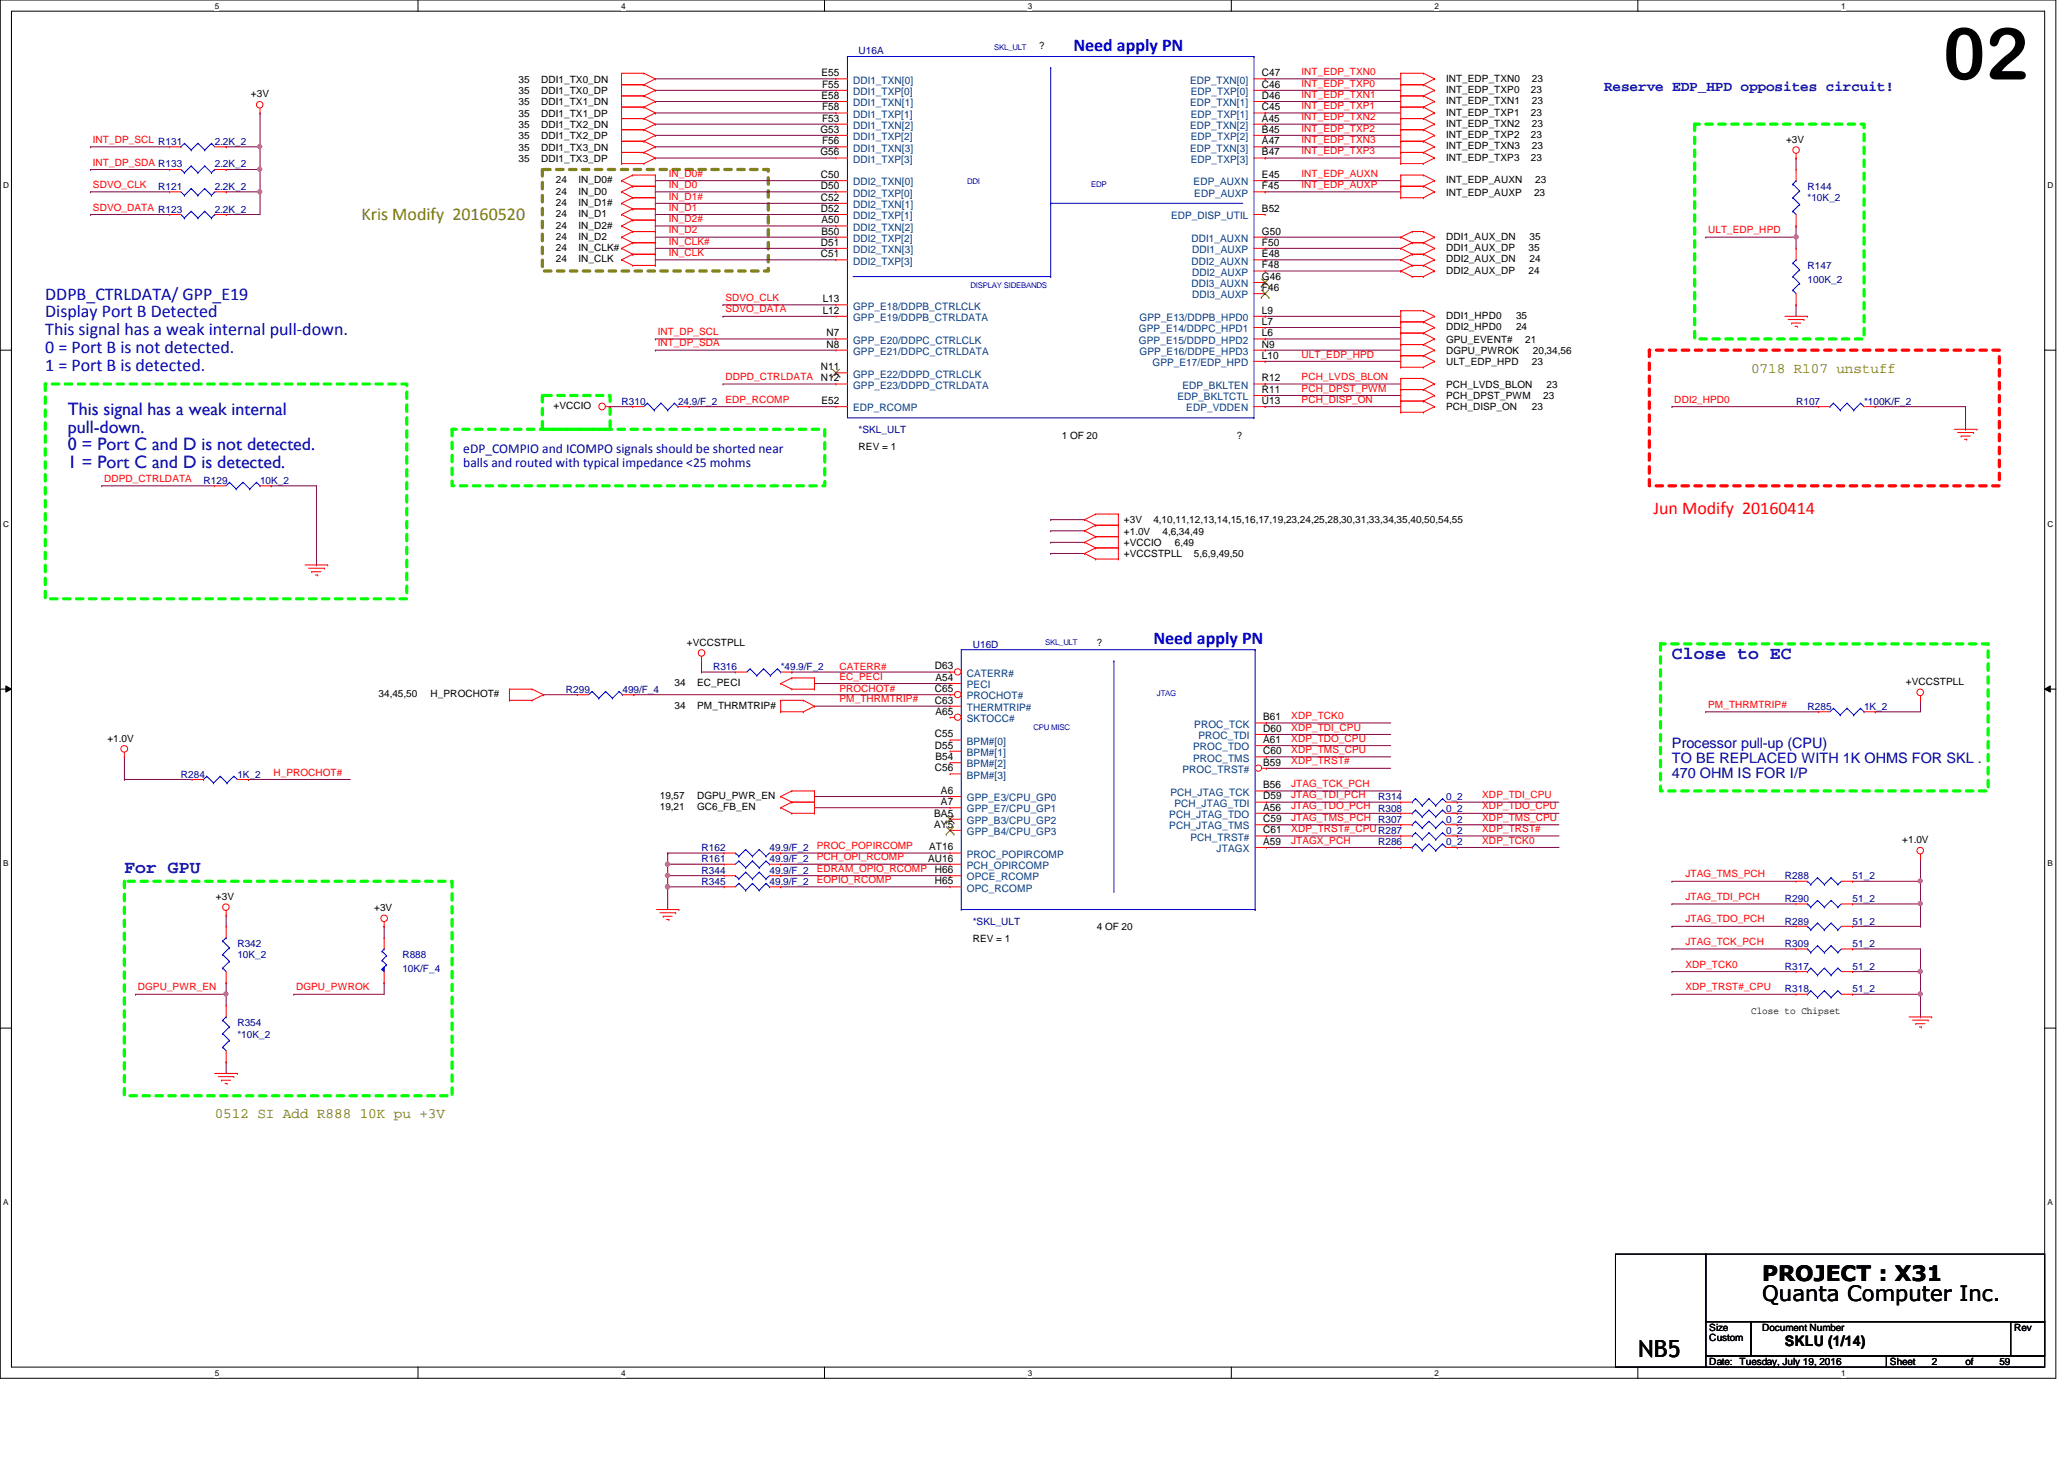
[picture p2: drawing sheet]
<svg xmlns="http://www.w3.org/2000/svg" width="297mm" height="210mm" viewBox="0 0 297 210" stroke-linecap="round" stroke-linejoin="round" font-family="sans-serif">
<defs><g id="words">
<text font-size="10.4" x="279.6" y="11.4">02</text>
<text font-size="3.4" x="235.8" y="195.2">NB5</text>
<g font-size="3">
<text x="253.6" y="184.3">PROJECT : X31</text>
<text x="253.6" y="187.2">Quanta Computer Inc.</text>
</g>
<g font-size="2.6" fill="#00f">
<text x="154.5" y="7.3">Need apply PN</text>
<text x="166" y="92.7">Need apply PN</text>
</g>
<text font-size="2.6" fill="#808000" x="52" y="31.7">Kris Modify 20160520</text>
<g font-size="2.6" fill="#0000a0">
<text x="6.5" y="43.1">DDPB_CTRLDATA/ GPP_E19</text>
<text x="6.5" y="45.7">Display Port B Detected</text>
<text x="6.5" y="48.3">This signal has a weak internal pull-down.</text>
<text x="6.5" y="50.8">0 = Port B is not detected.</text>
<text x="6.5" y="53.4">1 = Port B is detected.</text>
<text x="9.8" y="59.6">This signal has a weak internal</text>
<text x="9.8" y="62.2">pull-down.</text>
<text x="9.8" y="64.8">0 = Port C and D is not detected.</text>
<text x="9.8" y="67.4">1 = Port C and D is detected.</text>
</g>
<text font-size="2.6" fill="#f00" x="237.9" y="74">Jun Modify 20160414</text>
<g font-size="2.6" fill="#000080">
<text x="240.6" y="94.7">Close to EC</text>
<text x="17.9" y="125.6">For GPU</text>
</g>
<g font-size="2.1" fill="#000080">
<text x="230.8" y="13">Reserve EDP_HPD opposites circuit!</text>
<text x="240.6" y="107.6">Processor pull-up (CPU)</text>
<text x="240.6" y="109.7">TO BE REPLACED WITH 1K OHMS FOR SKL .</text>
<text x="240.6" y="111.9">470 OHM IS FOR I/P</text>
</g>
<g font-size="2.1" fill="#808000">
<text x="252" y="53.6">0718 R107 unstuff</text>
<text x="30.9" y="160.9">0512 SI Add R888 10K pu +3V</text>
</g>
<text font-size="2.1" x="256.9" y="193.7">SKLU (1/14)</text>
<g font-size="1.9" fill="#0000a0">
<text x="66.7" y="65.2">eDP_COMPIO and ICOMPO signals should be shorted near</text>
<text x="66.7" y="67.2">balls and routed with typical impedance &lt;25 mohms</text>
</g>
<g font-size="1.5">
<text x="118.2" y="11">E55</text>
<text x="181.6" y="11">C47</text>
<text x="118.2" y="14.2">E58</text>
<text x="118.3" y="17.5">F53</text>
<text x="118.3" y="12.6">F55</text>
<text x="118.3" y="15.9">F58</text>
<text x="181.6" y="14.2">D46</text>
<text x="181.6" y="17.5">A45</text>
<text x="181.6" y="12.6">C46</text>
<text x="181.6" y="15.9">C45</text>
<text x="118.1" y="19.1">G53</text>
<text x="118.1" y="22.4">G56</text>
<text x="118.3" y="20.7">F56</text>
<text x="181.6" y="20.7">A47</text>
<text x="181.6" y="19.1">B45</text>
<text x="181.6" y="22.4">B47</text>
<text x="118.1" y="25.6">C50</text>
<text x="118.1" y="28.9">C52</text>
<text x="118.1" y="27.2">D50</text>
<text x="181.6" y="25.6">E45</text>
<text x="181.6" y="27.2">F45</text>
<text x="118.1" y="35.3">D51</text>
<text x="118.1" y="30.5">D52</text>
<text x="118.2" y="32.1">A50</text>
<text x="118.2" y="33.7">B50</text>
<text x="181.6" y="33.7">G50</text>
<text x="181.6" y="35.3">F50</text>
<text x="181.6" y="30.5">B52</text>
<text x="118.1" y="37">C51</text>
<text x="181.6" y="37">E48</text>
<text x="181.6" y="38.6">F48</text>
<text x="181.6" y="40.3">G46</text>
<text x="181.6" y="41.9">F46</text>
<text x="118.4" y="43.5">L13</text>
<text x="118.4" y="45.1">L12</text>
<text x="181.6" y="45.1">L9</text>
<text x="181.6" y="46.7">L7</text>
<text x="118.1" y="53.3">N11</text>
<text x="119" y="48.4">N7</text>
<text x="119" y="50">N8</text>
<text x="181.6" y="48.4">L6</text>
<text x="181.6" y="50">N9</text>
<text x="181.6" y="51.6">L10</text>
<text x="118.1" y="54.9">N12</text>
<text x="118.2" y="58.1">E52</text>
<text x="181.6" y="56.5">R11</text>
<text x="181.6" y="54.9">R12</text>
<text x="181.6" y="58.1">U13</text>
<text x="134.5" y="96.3">D63</text>
<text x="134.5" y="99.6">C65</text>
<text x="134.5" y="101.2">C63</text>
<text x="134.6" y="98">A54</text>
<text x="134.5" y="106.1">C55</text>
<text x="134.5" y="107.7">D55</text>
<text x="134.6" y="102.8">A65</text>
<text x="181.8" y="103.6">B61</text>
<text x="181.8" y="105.3">D60</text>
<text x="181.8" y="106.9">A61</text>
<text x="134.5" y="111">C56</text>
<text x="134.6" y="109.3">B54</text>
<text x="181.8" y="108.5">C60</text>
<text x="181.8" y="110.2">B59</text>
<text x="181.8" y="113.4">B56</text>
<text x="134.4" y="117.5">BA5</text>
<text x="134.4" y="119.1">AY5</text>
<text x="135.4" y="114.2">A6</text>
<text x="135.4" y="115.8">A7</text>
<text x="181.8" y="115">D59</text>
<text x="181.8" y="116.6">A56</text>
<text x="181.8" y="118.3">C59</text>
<text x="181.8" y="119.9">C61</text>
<text x="133.6" y="124">AU16</text>
<text x="133.7" y="122.3">AT16</text>
<text x="134.5" y="125.6">H66</text>
<text x="181.8" y="121.5">A59</text>
<text x="134.5" y="127.2">H65</text>
</g>
<g font-size="1.5" fill="#004080">
<text x="122.8" y="12">DDI1_TXN[0]</text>
<text x="122.8" y="15.3">DDI1_TXN[1]</text>
<text x="122.8" y="13.7">DDI1_TXP[0]</text>
<text x="122.8" y="16.9">DDI1_TXP[1]</text>
<text x="171.3" y="12">EDP_TXN[0]</text>
<text x="171.3" y="15.3">EDP_TXN[1]</text>
<text x="171.4" y="13.7">EDP_TXP[0]</text>
<text x="171.4" y="16.9">EDP_TXP[1]</text>
<text x="122.8" y="18.5">DDI1_TXN[2]</text>
<text x="122.8" y="21.8">DDI1_TXN[3]</text>
<text x="122.8" y="20.2">DDI1_TXP[2]</text>
<text x="122.8" y="23.4">DDI1_TXP[3]</text>
<text x="171.3" y="18.5">EDP_TXN[2]</text>
<text x="171.3" y="21.8">EDP_TXN[3]</text>
<text x="171.4" y="20.2">EDP_TXP[2]</text>
<text x="171.4" y="23.4">EDP_TXP[3]</text>
<text x="122.8" y="26.7">DDI2_TXN[0]</text>
<text x="122.8" y="29.9">DDI2_TXN[1]</text>
<text x="122.8" y="28.3">DDI2_TXP[0]</text>
<text x="171.8" y="26.7">EDP_AUXN</text>
<text x="171.9" y="28.3">EDP_AUXP</text>
<text x="122.8" y="33.2">DDI2_TXN[2]</text>
<text x="122.8" y="31.5">DDI2_TXP[1]</text>
<text x="122.8" y="34.8">DDI2_TXP[2]</text>
<text x="168.5" y="31.5">EDP_DISP_UTIL</text>
<text x="171.5" y="34.8">DDI1_AUXN</text>
<text x="122.8" y="36.4">DDI2_TXN[3]</text>
<text x="122.8" y="38.1">DDI2_TXP[3]</text>
<text x="171.5" y="38.1">DDI2_AUXN</text>
<text x="171.5" y="41.3">DDI3_AUXN</text>
<text x="171.6" y="36.4">DDI1_AUXP</text>
<text x="171.6" y="39.7">DDI2_AUXP</text>
<text x="122.8" y="44.5">GPP_E18/DDPB_CTRLCLK</text>
<text x="122.8" y="46.2">GPP_E19/DDPB_CTRLDATA</text>
<text x="163.9" y="47.8">GPP_E14/DDPC_HPD1</text>
<text x="164" y="46.2">GPP_E13/DDPB_HPD0</text>
<text x="171.6" y="42.9">DDI3_AUXP</text>
<text x="122.8" y="49.4">GPP_E20/DDPC_CTRLCLK</text>
<text x="122.8" y="51.1">GPP_E21/DDPC_CTRLDATA</text>
<text x="163.9" y="49.4">GPP_E15/DDPD_HPD2</text>
<text x="164" y="51.1">GPP_E16/DDPE_HPD3</text>
<text x="165.9" y="52.7">GPP_E17/EDP_HPD</text>
<text x="122.8" y="59.2">EDP_RCOMP</text>
<text x="122.8" y="54.3">GPP_E22/DDPD_CTRLCLK</text>
<text x="122.8" y="55.9">GPP_E23/DDPD_CTRLDATA</text>
<text x="169.5" y="57.6">EDP_BKLTCTL</text>
<text x="170.2" y="55.9">EDP_BKLTEN</text>
<text x="170.7" y="59.2">EDP_VDDEN</text>
<text x="139.1" y="97.4">CATERR#</text>
<text x="139.1" y="99">PECI</text>
<text x="139.1" y="100.6">PROCHOT#</text>
<text x="139.1" y="107.1">BPM#[0]</text>
<text x="139.1" y="103.9">SKTOCC#</text>
<text x="139.1" y="102.3">THERMTRIP#</text>
<text x="171.7" y="107.9">PROC_TDO</text>
<text x="171.9" y="104.7">PROC_TCK</text>
<text x="172.5" y="106.3">PROC_TDI</text>
<text x="139.1" y="108.8">BPM#[1]</text>
<text x="139.1" y="110.4">BPM#[2]</text>
<text x="139.1" y="112">BPM#[3]</text>
<text x="170.2" y="111.2">PROC_TRST#</text>
<text x="171.7" y="109.6">PROC_TMS</text>
<text x="139.1" y="118.5">GPP_B3/CPU_GP2</text>
<text x="139.1" y="115.3">GPP_E3/CPU_GP0</text>
<text x="139.1" y="116.9">GPP_E7/CPU_GP1</text>
<text x="168.3" y="117.7">PCH_JTAG_TDO</text>
<text x="168.3" y="119.3">PCH_JTAG_TMS</text>
<text x="168.4" y="114.5">PCH_JTAG_TCK</text>
<text x="169" y="116.1">PCH_JTAG_TDI</text>
<text x="139.1" y="123.4">PROC_POPIRCOMP</text>
<text x="139.1" y="120.1">GPP_B4/CPU_GP3</text>
<text x="139.1" y="125">PCH_OPIRCOMP</text>
<text x="171.3" y="120.9">PCH_TRST#</text>
<text x="175.1" y="122.6">JTAGX</text>
<text x="139.1" y="128.3">OPC_RCOMP</text>
<text x="139.1" y="126.7">OPCE_RCOMP</text>
</g>
<g font-size="1.4">
<text x="74.6" y="11.9">35</text>
<text x="77.9" y="11.9">DDI1_TX0_DN</text>
<text x="149.6" y="7">?</text>
<text x="208.1" y="11.7">INT_EDP_TXN0</text>
<text x="220.5" y="11.7">23</text>
<text x="36.1" y="14">+3V</text>
<text x="74.6" y="15.2">35</text>
<text x="74.6" y="16.8">35</text>
<text x="74.6" y="13.5">35</text>
<text x="77.9" y="15.2">DDI1_TX1_DN</text>
<text x="77.9" y="16.8">DDI1_TX1_DP</text>
<text x="77.9" y="13.5">DDI1_TX0_DP</text>
<text x="208.1" y="13.4">INT_EDP_TXP0</text>
<text x="208.1" y="16.6">INT_EDP_TXP1</text>
<text x="208.1" y="15">INT_EDP_TXN1</text>
<text x="220.3" y="13.4">23</text>
<text x="220.3" y="16.6">23</text>
<text x="220.5" y="15">23</text>
<text x="74.6" y="21.7">35</text>
<text x="74.6" y="23.3">35</text>
<text x="74.6" y="18.4">35</text>
<text x="74.6" y="20">35</text>
<text x="77.9" y="21.7">DDI1_TX3_DN</text>
<text x="77.9" y="23.3">DDI1_TX3_DP</text>
<text x="77.9" y="18.4">DDI1_TX2_DN</text>
<text x="77.9" y="20">DDI1_TX2_DP</text>
<text x="208.1" y="18.2">INT_EDP_TXN2</text>
<text x="208.1" y="19.9">INT_EDP_TXP2</text>
<text x="208.1" y="23.1">INT_EDP_TXP3</text>
<text x="208.1" y="21.5">INT_EDP_TXN3</text>
<text x="220.3" y="19.9">23</text>
<text x="220.3" y="23.1">23</text>
<text x="220.5" y="18.2">23</text>
<text x="220.5" y="21.5">23</text>
<text x="257" y="20.5">+3V</text>
<text x="80" y="29.6">24</text>
<text x="80" y="26.4">24</text>
<text x="80" y="28">24</text>
<text x="83.3" y="29.6">IN_D1#</text>
<text x="83.3" y="26.4">IN_D0#</text>
<text x="83.3" y="28">IN_D0</text>
<text x="208.1" y="26.4">INT_EDP_AUXN</text>
<text x="208.1" y="28.2">INT_EDP_AUXP</text>
<text x="220.8" y="28.2">23</text>
<text x="220.9" y="26.4">23</text>
<text x="80" y="31.2">24</text>
<text x="80" y="32.9">24</text>
<text x="80" y="34.5">24</text>
<text x="83.3" y="31.2">IN_D1</text>
<text x="83.3" y="32.9">IN_D2#</text>
<text x="83.3" y="34.5">IN_D2</text>
<text x="208.1" y="34.5">DDI1_AUX_DN</text>
<text x="220.1" y="34.5">35</text>
<text x="80" y="36.1">24</text>
<text x="80" y="37.8">24</text>
<text x="83.3" y="36.1">IN_CLK#</text>
<text x="83.3" y="37.8">IN_CLK</text>
<text x="208.1" y="36.1">DDI1_AUX_DP</text>
<text x="208.1" y="37.8">DDI2_AUX_DN</text>
<text x="208.1" y="39.4">DDI2_AUX_DP</text>
<text x="220" y="36.1">35</text>
<text x="220" y="39.4">24</text>
<text x="220.1" y="37.8">24</text>
<text x="208.1" y="45.9">DDI1_HPD0</text>
<text x="208.1" y="47.5">DDI2_HPD0</text>
<text x="218.2" y="45.9">35</text>
<text x="218.2" y="47.5">24</text>
<text x="208.1" y="52.5">ULT_EDP_HPD</text>
<text x="208.1" y="49.3">GPU_EVENT#</text>
<text x="208.1" y="50.9">DGPU_PWROK</text>
<text x="219.5" y="49.3">21</text>
<text x="220.5" y="52.5">23</text>
<text x="220.6" y="50.9">20,34,56</text>
<text x="79.7" y="58.9">+VCCIO</text>
<text x="208.1" y="57.4">PCH_DPST_PWM</text>
<text x="208.1" y="59.1">PCH_DISP_ON</text>
<text x="208.1" y="55.8">PCH_LVDS_BLON</text>
<text x="220.5" y="59.1">23</text>
<text x="222.1" y="57.4">23</text>
<text x="222.6" y="55.8">23</text>
<text x="123.6" y="64.7">REV = 1</text>
<text x="152.8" y="63.1">1 OF 20</text>
<text x="178" y="63.1">?</text>
<text x="161.8" y="76.9">+1.0V</text>
<text x="161.8" y="75.3">+3V</text>
<text x="166" y="75.3">4,10,11,12,13,14,15,16,17,19,23,24,25,28,30,31,33,34,35,40,50,54,55</text>
<text x="167.3" y="76.9">4,6,34,49</text>
<text x="161.8" y="80.2">+VCCSTPLL</text>
<text x="161.8" y="78.6">+VCCIO</text>
<text x="169.1" y="78.6">6,49</text>
<text x="171.8" y="80.2">5,6,9,49,50</text>
<text x="98.8" y="92.9">+VCCSTPLL</text>
<text x="157.9" y="92.9">?</text>
<text x="54.5" y="100.3">34,45,50</text>
<text x="62" y="100.3">H_PROCHOT#</text>
<text x="97.1" y="98.7">34</text>
<text x="97.1" y="102">34</text>
<text x="100.3" y="98.7">EC_PECI</text>
<text x="100.3" y="102">PM_THRMTRIP#</text>
<text x="274.3" y="98.6">+VCCSTPLL</text>
<text x="15.4" y="106.7">+1.0V</text>
<text x="95" y="115">19,57</text>
<text x="95" y="116.6">19,21</text>
<text x="100.3" y="115">DGPU_PWR_EN</text>
<text x="100.3" y="116.6">GC6_FB_EN</text>
<text x="273.8" y="121.3">+1.0V</text>
<text x="31.1" y="129.5">+3V</text>
<text x="53.8" y="131.1">+3V</text>
<text x="140" y="135.5">REV = 1</text>
<text x="157.9" y="133.8">4 OF 20</text>
<text x="252" y="145.8">Close to Chipset</text>
<text x="246" y="191.5">Size</text>
<text x="253.6" y="191.5">Document Number</text>
<text x="289.9" y="191.5">Rev</text>
<text x="246" y="193">Custom</text>
<text x="246" y="196.4">Date: Tuesday, July 19, 2016</text>
<text x="272" y="196.4">Sheet</text>
<text x="278" y="196.4">2</text>
<text x="282.9" y="196.4">of</text>
<text x="287.7" y="196.4">59</text>
</g>
<g font-size="1.4" fill="#000080">
<text x="123.6" y="7.8">U16A</text>
<text x="30.9" y="20.8">2.2K_2</text>
<text x="22.8" y="27.3">R121</text>
<text x="30.9" y="24.1">2.2K_2</text>
<text x="30.9" y="27.3">2.2K_2</text>
<text x="260.1" y="27.3">R144</text>
<text x="260.1" y="29">*10K_2</text>
<text x="30.9" y="30.6">2.2K_2</text>
<text x="260.1" y="38.7">R147</text>
<text x="260.1" y="40.7">100K_2</text>
<text x="89.4" y="58.3">R310</text>
<text x="97.6" y="58.3">24.9/F_2</text>
<text x="258.5" y="58.3">R107</text>
<text x="268.3" y="58.3">*100K/F_2</text>
<text x="123.6" y="62.3">*SKL_ULT</text>
<text x="29.3" y="69.6">R129</text>
<text x="37.4" y="69.6">10K_2</text>
<text x="140" y="93.2">U16D</text>
<text x="81.4" y="99.7">R299</text>
<text x="89.6" y="99.7">499/F_4</text>
<text x="102.6" y="96.4">R316</text>
<text x="112.3" y="96.4">*49.9/F_2</text>
<text x="260.1" y="102.1">R285</text>
<text x="268.3" y="102.1">1K_2</text>
<text x="26" y="111.9">R284</text>
<text x="34.2" y="111.9">1K_2</text>
<text x="198.3" y="115.1">R314</text>
<text x="198.3" y="118.4">R307</text>
<text x="198.3" y="116.8">R308</text>
<text x="208.1" y="115.1">0_2</text>
<text x="208.1" y="118.4">0_2</text>
<text x="208.1" y="116.8">0_2</text>
<text x="101" y="124.1">R161</text>
<text x="101" y="122.4">R162</text>
<text x="101" y="125.7">R344</text>
<text x="110.7" y="124.1">49.9/F_2</text>
<text x="110.7" y="122.4">49.9/F_2</text>
<text x="110.7" y="125.7">49.9/F_2</text>
<text x="198.3" y="121.6">R286</text>
<text x="208.1" y="120">0_2</text>
<text x="208.1" y="121.6">0_2</text>
<text x="101" y="127.3">R345</text>
<text x="110.7" y="127.3">49.9/F_2</text>
<text x="256.9" y="126.5">R288</text>
<text x="256.9" y="129.8">R290</text>
<text x="266.6" y="126.5">51_2</text>
<text x="266.6" y="129.8">51_2</text>
<text x="34.2" y="136.3">R342</text>
<text x="34.2" y="137.9">10K_2</text>
<text x="57.9" y="137.9">R888</text>
<text x="140" y="133">*SKL_ULT</text>
<text x="256.9" y="133">R289</text>
<text x="256.9" y="136.3">R309</text>
<text x="266.6" y="133">51_2</text>
<text x="266.6" y="136.3">51_2</text>
<text x="57.9" y="139.8">10K/F_4</text>
<text x="256.9" y="142.7">R318</text>
<text x="256.9" y="139.5">R317</text>
<text x="266.6" y="142.7">51_2</text>
<text x="266.6" y="139.5">51_2</text>
<text x="34.2" y="147.7">R354</text>
<text x="34.2" y="149.3">*10K_2</text>
</g>
<g font-size="1.4" fill="#f00">
<text x="187.3" y="10.8">INT_EDP_TXN0</text>
<text x="187.3" y="12.4">INT_EDP_TXP0</text>
<text x="187.3" y="15.7">INT_EDP_TXP1</text>
<text x="187.3" y="14.1">INT_EDP_TXN1</text>
<text x="187.3" y="17.3">INT_EDP_TXN2</text>
<text x="13.4" y="23.8">INT_DP_SDA R133</text>
<text x="13.4" y="20.6">INT_DP_SCL R131</text>
<text x="187.3" y="18.9">INT_EDP_TXP2</text>
<text x="187.3" y="22.2">INT_EDP_TXP3</text>
<text x="187.3" y="20.6">INT_EDP_TXN3</text>
<text x="13.4" y="27.1">SDVO_CLK</text>
<text x="96.3" y="28.7">IN_D1#</text>
<text x="96.3" y="27.1">IN_D0</text>
<text x="96.3" y="25.4">IN_D0#</text>
<text x="187.3" y="25.4">INT_EDP_AUXN</text>
<text x="187.3" y="27.1">INT_EDP_AUXP</text>
<text x="13.4" y="30.3">SDVO_DATA R123</text>
<text x="96.3" y="35.2">IN_CLK#</text>
<text x="96.3" y="30.3">IN_D1</text>
<text x="96.3" y="32">IN_D2#</text>
<text x="96.3" y="33.6">IN_D2</text>
<text x="245.8" y="33.6">ULT_EDP_HPD</text>
<text x="96.3" y="36.8">IN_CLK</text>
<text x="104.4" y="43.3">SDVO_CLK</text>
<text x="104.4" y="45">SDVO_DATA</text>
<text x="94.7" y="48.2">INT_DP_SCL</text>
<text x="94.7" y="49.8">INT_DP_SDA</text>
<text x="187.3" y="51.4">ULT_EDP_HPD</text>
<text x="104.4" y="58">EDP_RCOMP</text>
<text x="104.4" y="54.7">DDPD_CTRLDATA</text>
<text x="187.3" y="58">PCH_DISP_ON</text>
<text x="187.3" y="54.7">PCH_LVDS_BLON</text>
<text x="187.3" y="56.3">PCH_DPST_PWM</text>
<text x="241" y="58">DDI2_HPD0</text>
<text x="15" y="69.3">DDPD_CTRLDATA</text>
<text x="120.8" y="101">PM_THRMTRIP#</text>
<text x="120.8" y="99.6">PROCHOT#</text>
<text x="120.8" y="97.8">EC_PECI</text>
<text x="120.8" y="96.4">CATERR#</text>
<text x="245.8" y="101.9">PM_THRMTRIP#</text>
<text x="185.8" y="105.1">XDP_TDI_CPU</text>
<text x="185.8" y="103.5">XDP_TCK0</text>
<text x="185.8" y="106.7">XDP_TDO_CPU</text>
<text x="39.4" y="111.6">H_PROCHOT#</text>
<text x="185.8" y="108.3">XDP_TMS_CPU</text>
<text x="185.8" y="110">XDP_TRST#</text>
<text x="185.8" y="113.2">JTAG_TCK_PCH</text>
<text x="185.8" y="119.7">XDP_TRST#_CPUR287</text>
<text x="185.8" y="118.1">JTAG_TMS_PCH</text>
<text x="185.8" y="116.5">JTAG_TDO_PCH</text>
<text x="185.8" y="114.9">JTAG_TDI_PCH</text>
<text x="213.3" y="119.7">XDP_TRST#</text>
<text x="213.3" y="118.1">XDP_TMS_CPU</text>
<text x="213.3" y="116.5">XDP_TDO_CPU</text>
<text x="213.3" y="114.9">XDP_TDI_CPU</text>
<text x="117.6" y="122.2">PROC_POPIRCOMP</text>
<text x="117.6" y="123.8">PCH_OPI_RCOMP</text>
<text x="117.6" y="125.4">EDRAM_OPIO_RCOMP</text>
<text x="185.8" y="121.4">JTAGX_PCH</text>
<text x="213.3" y="121.4">XDP_TCK0</text>
<text x="117.6" y="127">EOPIO_RCOMP</text>
<text x="242.6" y="126.2">JTAG_TMS_PCH</text>
<text x="242.6" y="129.5">JTAG_TDI_PCH</text>
<text x="242.6" y="132.7">JTAG_TDO_PCH</text>
<text x="242.6" y="136">JTAG_TCK_PCH</text>
<text x="19.9" y="142.5">DGPU_PWR_EN</text>
<text x="42.6" y="142.5">DGPU_PWROK</text>
<text x="242.6" y="139.2">XDP_TCK0</text>
<text x="242.6" y="142.5">XDP_TRST#_CPU</text>
</g>
<g font-size="1.2">
<text x="30.9" y="1.2">5</text>
<text x="89.4" y="1.2">4</text>
<text x="147.9" y="1.2">3</text>
<text x="206.5" y="1.2">2</text>
<text x="265" y="1.2">1</text>
<text x=".5" y="27.1">D</text>
<text x="294.7" y="27.1">D</text>
<text x=".5" y="75.8">C</text>
<text x="294.7" y="75.8">C</text>
<text x=".5" y="124.6">B</text>
<text x="294.7" y="124.6">B</text>
<text x=".5" y="173.4">A</text>
<text x="294.7" y="173.4">A</text>
<text x="30.9" y="197.9">5</text>
<text x="89.4" y="197.9">4</text>
<text x="147.9" y="197.9">3</text>
<text x="206.5" y="197.9">2</text>
<text x="265" y="197.9">1</text>
</g>
<g font-size="1.1" fill="#00f">
<text x="143.1" y="7.2">SKL_ULT</text>
<text x="139.2" y="26.5">DDI</text>
<text x="157.1" y="27">EDP</text>
<text x="139.7" y="41.4">DISPLAY SIDEBANDS</text>
<text x="150.4" y="92.8">SKL_ULT</text>
<text x="166.5" y="100.1">JTAG</text>
<text x="148.8" y="105">CPU MISC</text>
</g>
</g></defs>
<path d="M0 0h295.9v198.3h-295.9zM1.6 1.6h292.7v195.1h-292.7z" fill="none" stroke="#000" stroke-width=".14"/>
<g fill="#fff">
<path d="M30.9 .2h.6v1.3h-.6z"/>
<path d="M30.9 196.8h.6v1.4h-.6z"/>
</g>
<path d="M60.2 0v1.6M60.2 196.7v1.6" fill="none" stroke="#000" stroke-width=".14"/>
<g fill="#fff">
<path d="M89.4 .2h.6v1.3h-.6z"/>
<path d="M89.4 196.8h.6v1.4h-.6z"/>
</g>
<path d="M118.7 0v1.6M118.7 196.7v1.6" fill="none" stroke="#000" stroke-width=".14"/>
<g fill="#fff">
<path d="M147.9 .2h.6v1.3h-.6z"/>
<path d="M147.9 196.8h.6v1.4h-.6z"/>
</g>
<path d="M177.2 0v1.6M177.2 196.7v1.6" fill="none" stroke="#000" stroke-width=".14"/>
<g fill="#fff">
<path d="M206.5 .2h.5v1.3h-.5z"/>
<path d="M206.5 196.8h.5v1.4h-.5z"/>
</g>
<path d="M235.7 0v1.6M235.7 196.7v1.6" fill="none" stroke="#000" stroke-width=".14"/>
<g fill="#fff">
<path d="M265 .2h.6v1.3h-.6z"/>
<path d="M265 196.8h.6v1.4h-.6z"/>
<path d="M.5 26h.8v1.3h-.8z"/>
<path d="M294.7 26h.8v1.3h-.8z"/>
<path d="M.5 74.8h.8v1.3h-.8z"/>
<path d="M294.7 74.8h.8v1.3h-.8z"/>
</g>
<path d="M0 50.4h1.6M294.3 50.4h1.6" fill="none" stroke="#000" stroke-width=".14"/>
<g fill="#fff">
<path d="M.5 123.5h.7v1.3h-.7z"/>
<path d="M294.7 123.5h.7v1.3h-.7z"/>
</g>
<path d="M0 99.1h1.6M.8 98.7l.8 .4-.8 .5zM294.3 99.1l.8-.4v.9zM294.3 99.1h1.6" fill="none" stroke="#000" stroke-width=".14"/>
<path d="M.8 98.7l.8 .4-.8 .5zM294.3 99.1l.8-.4v.9z" fill="#000"/>
<g fill="#fff">
<path d="M.5 172.3h.7v1.3h-.7z"/>
<path d="M294.7 172.3h.7v1.3h-.7z"/>
</g>
<path d="M0 147.9h1.6M294.3 147.9h1.6" fill="none" stroke="#000" stroke-width=".14"/>
<path d="M243.9 17.9h24.4v30.9h-24.4zM6.5 55.2h52v30.9h-52zM78.1 56.9h9.7v4.9h-9.7zM65.1 61.8h53.6v8.1h-53.6zM239 92.6h47.1v21.2h-47.1zM17.9 126.8h47.2v30.8h-47.2z" fill="none" stroke="#0f0" stroke-width=".47" stroke-dasharray=".9 .9"/>
<path d="M78.1 24.4h32.5v14.6h-32.5z" fill="none" stroke="#808000" stroke-width=".47" stroke-dasharray=".9 .9"/>
<path d="M237.4 50.4h50.3v19.5h-50.3z" fill="none" stroke="#f00" stroke-width=".47" stroke-dasharray=".9 .9"/>
<g fill="none" stroke="#800040" stroke-width=".14">
<path d="M182.1 13h.1M182.1 11.3h.1M182.1 16.3h.1M182.1 14.6h.1M182.1 13h19.5M182.1 11.3h19.5M182.1 16.3h19.5M182.1 14.6h19.5M182.1 26h.1M182.1 27.6h.1M182.1 26h19.5M182.1 27.6h19.5"/>
<path d="M87.8 58.5h.1M87.8 58.5h3.3M99.2 58.5h.1M99.2 58.5h21.1M182.1 58.5h.1M182.1 55.2h.1M182.1 56.9h.1M182.1 52h.1M182.1 58.5h19.5M182.1 55.2h19.5M182.1 56.9h19.5M182.1 52h19.5"/>
<path d="M78.2 99.9h.1M78.2 99.9h4.9M91.2 99.9h.1M91.2 99.9h45.5M117.2 101.6h.1M117.2 101.6h19.5M182.2 105.7h.1M182.2 104h.1M182.2 107.3h.1M182.2 108.9h.1M182.2 110.5h.1M182.2 105.7h17.9"/>
<path d="M182.2 104h17.9M182.2 107.3h17.9M182.2 108.9h17.9M182.2 110.5h17.9M96.1 124.3h.1M96.1 127.6h.1M96.1 124.3h8.1M96.1 127.6h8.1M112.3 122.7h.1M112.3 124.3h.1M112.3 126h.1M112.3 127.6h.1"/>
<path d="M112.3 122.7h24.4M112.3 124.3h24.4M112.3 126h24.4M112.3 127.6h24.4"/>
</g>
<circle cx="96.1" cy="127.6" r=".32" fill="#f0f"/>
<circle cx="96.1" cy="127.6" r=".32" fill="none" stroke="#f0f" stroke-width=".14"/>
<g fill="none" stroke="#800040" stroke-width=".14">
<path d="M104.1 55.2h.1M104.1 55.2h16.2M14.6 69.9h.1M14.6 69.9h16.3M39 69.9h.1M39 69.9h6.5v11.4M45.5 81.3h.1M117.2 98.3h.1M117.2 98.3h19.5M245.5 102.4h.1M245.5 102.4h16.2M269.9 102.4h.1"/>
<path d="M276.4 100.8h.1M276.4 100.8v1.6h-6.5M96.1 126h.1M96.1 122.7h.1M96.1 124.3h.1M96.1 126h8.1M96.1 122.7h8.1M96.1 122.7v3.3"/>
</g>
<circle cx="96.1" cy="125.9" r=".31" fill="#f0f"/>
<circle cx="96.1" cy="125.9" r=".31" fill="none" stroke="#f0f" stroke-width=".14"/>
<circle cx="96.1" cy="124.3" r=".31" fill="#f0f"/>
<circle cx="96.1" cy="124.3" r=".31" fill="none" stroke="#f0f" stroke-width=".14"/>
<g fill="none" stroke="#800040" stroke-width=".14">
<path d="M94.3 14.6h.1M94.3 16.3h.1M94.3 11.3h.1M94.3 13h.1M94.3 17.9h.1M94.3 19.5h.1M94.3 19.5h26M94.3 17.9h26M94.3 14.6h26M94.3 16.3h26M94.3 11.3h26M94.3 13h26"/>
<path d="M182.1 19.5h.1M182.1 17.9h.1M182.1 19.5h19.5M182.1 17.9h19.5M13 24.4h.1M13 21.1h.1M13 24.4h11.4M13 21.1h11.4M32.6 24.4h.1M32.6 21.1h.1M32.6 27.6h.1M32.6 24.4h4.8"/>
<path d="M32.6 21.1h4.8M37.4 21.1h.1M37.4 24.4h.1M37.4 21.1v6.5h-4.8M94.3 21.1h.1M94.3 22.7h.1M94.3 21.1h26M94.3 22.7h26M182.1 22.7h.1M182.1 21.1h.1M182.1 21.1h19.5M182.1 22.7h19.5"/>
<path d="M96.1 126h.1M96.1 127.6h.1M96.1 126v4.9"/>
</g>
<circle cx="37.4" cy="27.6" r=".3" fill="#f0f"/>
<circle cx="37.4" cy="27.6" r=".3" fill="none" stroke="#f0f" stroke-width=".14"/>
<circle cx="37.4" cy="24.3" r=".3" fill="#f0f"/>
<circle cx="37.4" cy="24.3" r=".3" fill="none" stroke="#f0f" stroke-width=".14"/>
<g fill="none" stroke="#800040" stroke-width=".14">
<path d="M37.4 16.3h.1M37.4 16.3v4.8M13 27.6h.1M13 30.9h.1M13 27.6h11.4M13 30.9h11.4M32.6 30.9h.1M37.4 27.6h.1M37.4 27.6v3.3h-4.8M94.3 48.8h.1M94.3 50.4h.1M94.3 48.8h26"/>
<path d="M94.3 50.4h26M104.1 43.9h.1M104.1 45.5h.1M104.1 43.9h16.2M104.1 45.5h16.2"/>
</g>
<circle cx="37.4" cy="21.1" r=".3" fill="#f0f"/>
<circle cx="37.4" cy="21.1" r=".3" fill="none" stroke="#f0f" stroke-width=".14"/>
<g fill="none" stroke="#800040" stroke-width=".14">
<path d="M245.5 34.1h.1M245.5 34.1h13M258.5 34.1h.1M258.5 34.1v1.6M182.1 45.5h.1M182.1 45.5h19.5M258.5 43.9h.1M258.5 43.9v1.6M151.2 78h.1M151.2 76.4h.1M151.2 74.8h.1M151.2 79.6h.1"/>
<path d="M151.2 78h4.9M151.2 76.4h4.9M151.2 74.8h4.9M151.2 79.6h4.9M101 96.7h.1M101 95.1h.1M101 96.7h4.8M101 95.1v1.6M114 96.7h.1M114 96.7h22.7"/>
</g>
<circle cx="258.5" cy="34.1" r=".31" fill="#f0f"/>
<circle cx="258.5" cy="34.1" r=".31" fill="none" stroke="#f0f" stroke-width=".14"/>
<g fill="none" stroke="#800040" stroke-width=".14">
<path d="M258.5 32.5h.1M258.5 22.7h.1M258.5 22.7v1.7M258.5 32.5v1.6M17.9 112.1h.1M17.9 108.9h.1M17.9 112.1h9.7M17.9 108.9v3.2M35.8 112.1h.1M35.8 112.1h14.6M182.2 118.7h19.4M182.2 117h19.4"/>
<path d="M182.2 115.4h19.4M182.2 113.8h19.4M201.6 118.7h.1M201.6 117h.1M201.6 115.4h.1M201.6 113.8h.1M209.7 118.7h.1M209.7 117h.1M209.7 115.4h.1M209.7 118.7h14.7M209.7 117h14.7M209.7 115.4h14.7"/>
<path d="M182.2 121.9h19.4M182.2 120.3h19.4M201.6 121.9h.1M201.6 120.3h.1M209.7 121.9h.1M209.7 120.3h.1M209.7 121.9h14.7M209.7 120.3h14.7M240.6 139.8h.1M240.6 126.8h.1M240.6 130h.1M240.6 133.3h.1"/>
<path d="M240.6 136.5h.1M240.6 139.8h17.9M240.6 126.8h17.9M240.6 130h17.9M240.6 133.3h17.9M240.6 136.5h17.9M276.4 123.5h.1M276.4 123.5v3.3"/>
</g>
<circle cx="276.3" cy="126.7" r=".3" fill="#f0f"/>
<circle cx="276.3" cy="126.7" r=".3" fill="none" stroke="#f0f" stroke-width=".14"/>
<path d="M266.6 133.3h.1M266.6 130h.1M266.6 133.3h9.8M266.6 130h9.8" fill="none" stroke="#800040" stroke-width=".14"/>
<circle cx="276.3" cy="130" r=".3" fill="#f0f"/>
<circle cx="276.3" cy="130" r=".3" fill="none" stroke="#f0f" stroke-width=".14"/>
<path d="M266.6 126.8h.1M266.6 136.5h.1M266.6 126.8h9.8v6.5M266.6 136.5h9.8v3.3M276.4 133.3h.1M276.4 130h.1M276.4 139.8h.1" fill="none" stroke="#800040" stroke-width=".14"/>
<circle cx="276.3" cy="139.8" r=".31" fill="#f0f"/>
<circle cx="276.3" cy="139.8" r=".31" fill="none" stroke="#f0f" stroke-width=".14"/>
<path d="M266.6 139.8h.1M266.6 139.8h9.8v3.2M240.6 143h.1M240.6 143h17.9M266.6 143h.1M266.6 143h9.8M276.4 143h.1" fill="none" stroke="#800040" stroke-width=".14"/>
<circle cx="276.3" cy="143" r=".3" fill="#f0f"/>
<circle cx="276.3" cy="143" r=".3" fill="none" stroke="#f0f" stroke-width=".14"/>
<g fill="none" stroke="#800040" stroke-width=".14">
<path d="M182.1 35.7h19.5M182.1 34.1h19.5M182.1 37.4h19.5M182.1 39h19.5M201.6 35.7h.1M201.6 34.1h.1M201.6 37.4h.1M201.6 39h.1M182.1 47.1h.1M182.1 48.8h.1M182.1 47.1h19.5M182.1 48.8h19.5"/>
<path d="M117.2 114.6h.1M117.2 116.2h.1M117.2 114.6h19.5M117.2 116.2h19.5M19.5 143h.1M19.5 143h13.1M32.6 143h.1M32.6 152.8h.1M32.6 143v1.7M32.6 152.8v1.6M276.4 146.3h.1M276.4 143v3.3"/>
</g>
<circle cx="32.5" cy="143" r=".3" fill="#f0f"/>
<circle cx="32.5" cy="143" r=".3" fill="none" stroke="#f0f" stroke-width=".14"/>
<g fill="none" stroke="#800040" stroke-width=".14">
<path d="M94.3 35.7h.1M94.3 37.4h.1M94.3 29.3h.1M94.3 30.9h.1M94.3 27.6h.1M94.3 26h.1M94.3 32.5h.1M94.3 34.1h.1M94.3 35.7h26M94.3 37.4h26M94.3 29.3h26M94.3 30.9h26"/>
<path d="M94.3 27.6h26M94.3 26h26M94.3 32.5h26M94.3 34.1h26M182.1 50.4h.1M182.1 50.4h19.5M240.6 58.5h.1M240.6 58.5h21.1M269.9 58.5h.1M269.9 58.5h13v3.3M282.9 61.8h.1M32.6 131.7h.1"/>
<path d="M32.6 131.7v1.6M55.3 133.3h.1M55.3 133.3v1.6M32.6 141.4h.1M32.6 141.4v1.6M42.3 143h.1M55.3 141.4h.1M55.3 141.4v1.6h-13"/>
</g>
<g fill="none" stroke="#f00" stroke-width=".14">
<path d="M37.4 16.3h.1M37.4 15.6v.7M89.4 15.4h.1M89.4 13.8h.1M89.4 17.1h.1M89.4 12.2h.1M89.4 10.5h.1M89.4 18.7h.1M89.4 10.5h3.3M89.4 12.2h3.3M89.4 13.8h3.3M89.4 15.4h3.3"/>
<path d="M89.4 17.1h3.3M89.4 18.7h3.3M89.4 10.5v13M92.7 13.8h.1M92.7 15.4h.1M92.7 17.1h.1M92.7 10.5h.1M92.7 12.2h.1M92.7 18.7h.1M92.7 13.8l1.6 .8M92.7 15.4l1.6 .9M92.7 10.5l1.6 .8"/>
<path d="M92.7 12.2l1.6 .8M92.7 17.1l1.6 .8M92.7 18.7l1.6 .8M94.3 14.6h.1M94.3 16.3h.1M94.3 11.3h.1M94.3 13h.1M94.3 17.9h.1M94.3 19.5h.1M94.3 14.6l-1.6 .8M94.3 16.3l-1.6 .8M94.3 11.3l-1.6 .9"/>
<path d="M94.3 13l-1.6 .8M94.3 17.9l-1.6 .8M94.3 19.5l-1.6 .8M120.3 11.3h.1M120.3 14.6h.1M120.3 17.9h.1M120.3 13h.1M120.3 16.3h.1M120.3 19.5h.1M120.3 11.3h1.7M120.3 14.6h1.7M120.3 17.9h1.7"/>
<path d="M120.3 13h1.7M120.3 16.3h1.7M120.3 19.5h1.7M180.5 11.3h1.6M180.5 14.6h1.6M180.5 17.9h1.6M180.5 13h1.6M180.5 16.3h1.6M180.5 19.5h1.6M182.1 11.3h.1M182.1 14.6h.1M182.1 17.9h.1"/>
<path d="M182.1 13h.1M182.1 16.3h.1M182.1 19.5h.1M201.6 10.5h.1M201.6 12.2h.1M201.6 13.8h.1M201.6 15.4h.1M201.6 17.1h.1M201.6 18.7h.1M201.6 10.5v13M201.6 10.5h3.2M201.6 12.2h3.2"/>
<path d="M201.6 13.8h3.2M201.6 15.4h3.2M201.6 17.1h3.2M201.6 18.7h3.2M204.8 10.5h.1M204.8 12.2h.1M204.8 13.8h.1M204.8 15.4h.1M204.8 17.1h.1M204.8 18.7h.1M204.8 10.5l1.7 .8M204.8 12.2l1.7 .8"/>
<path d="M204.8 15.4l1.7 .9M204.8 13.8l1.7 .8M204.8 17.1l1.7 .8M204.8 18.7l1.7 .8M206.5 11.3h.1M206.5 13h.1M206.5 16.3h.1M206.5 14.6h.1M206.5 17.9h.1M206.5 19.5h.1M206.5 11.3l-1.7 .9M206.5 13l-1.7 .8"/>
<path d="M206.5 16.3l-1.7 .8M206.5 14.6l-1.7 .8M206.5 17.9l-1.7 .8M206.5 19.5l-1.7 .8M24.4 21.1h.1M24.4 30.9h.1M24.4 21.1h1.6M24.4 30.9h1.6M30.9 21.1h1.7M30.9 30.9h1.7M32.6 21.1h.1M32.6 30.9h.1"/>
<path d="M89.4 21.9h.1M89.4 20.3h.1M89.4 23.5h.1M89.4 29.3h.1M89.4 35.7h.1M89.4 30.9h.1M89.4 37.4h.1M89.4 26h.1M89.4 27.6h.1M89.4 32.5h.1M89.4 34.1h.1M89.4 20.3h3.3"/>
<path d="M89.4 21.9h3.3M89.4 23.5h3.3M89.4 29.3l1.7 .8M89.4 35.7l1.7 .9M89.4 30.9l1.7 .8M89.4 37.4l1.7 .8M89.4 26l1.7 .8M89.4 27.6l1.7 .8M89.4 32.5l1.7 .8M89.4 34.1l1.7 .8M91.1 28.4h.1M91.1 30.1h.1"/>
<path d="M91.1 34.9h.1M91.1 36.6h.1M91.1 31.7h.1M91.1 38.2h.1M91.1 25.2h.1M91.1 26.8h.1M91.1 33.3h.1M91.1 25.2h3.2M91.1 26.8h3.2M91.1 28.4h3.2M91.1 36.6h3.2M91.1 34.9h3.2"/>
<path d="M91.1 33.3h3.2M91.1 38.2h3.2M91.1 28.4l-1.7 .9M91.1 30.1h3.2M91.1 34.9l-1.7 .8M91.1 30.1l-1.7 .8M91.1 31.7h3.2M91.1 36.6l-1.7 .8M91.1 25.2l-1.7 .8M91.1 26.8l-1.7 .8M91.1 31.7l-1.7 .8M91.1 33.3l-1.7 .8"/>
<path d="M92.7 20.3h.1M92.7 21.9h.1M92.7 23.5h.1M92.7 20.3l1.6 .8M92.7 21.9l1.6 .8M94.3 21.1h.1M94.3 22.7h.1M94.3 28.4h.1M94.3 30.1h.1M94.3 34.9h.1M94.3 36.6h.1M94.3 31.7h.1"/>
<path d="M94.3 38.2h.1M94.3 25.2h.1M94.3 26.8h.1M94.3 33.3h.1M94.3 21.1l-1.6 .8M94.3 22.7l-1.6 .8M94.3 25.2v13M120.3 21.1h.1M120.3 22.7h.1M120.3 26h.1M120.3 29.3h.1M120.3 32.5h.1"/>
<path d="M120.3 35.7h.1M120.3 27.6h.1M120.3 30.9h.1M120.3 34.1h.1M120.3 37.4h.1M120.3 34.1h1.7M120.3 35.7h1.7M120.3 21.1h1.7M120.3 22.7h1.7M120.3 37.4h1.7M120.3 26h1.7M120.3 29.3h1.7"/>
<path d="M120.3 32.5h1.7M120.3 27.6h1.7M120.3 30.9h1.7M180.5 34.1h1.6M180.5 35.7h1.6M180.5 21.1h1.6M180.5 22.7h1.6M180.5 37.4h1.6M180.5 39h1.6M180.5 26h1.6M180.5 27.6h1.6M180.5 30.9h1.6"/>
<path d="M182.1 34.1h.1M182.1 35.7h.1M182.1 37.4h.1M182.1 39h.1M182.1 26h.1M182.1 27.6h.1M182.1 30.9h.1M182.1 21.1h.1M182.1 22.7h.1M201.6 25.2h.1M201.6 26.8h.1M201.6 28.4h.1"/>
<path d="M201.6 20.3h.1M201.6 21.9h.1M201.6 23.5h.1M201.6 35.7h.1M201.6 34.1h.1M201.6 37.4h.1M201.6 39h.1M201.6 25.2h3.2M201.6 25.2v3.2M201.6 26.8h3.2M201.6 28.4h3.2M201.6 20.3h3.2"/>
<path d="M201.6 21.9h3.2M201.6 23.5h3.2M201.6 35.7l1.6 .9M201.6 34.1l1.6 .8M201.6 37.4l1.6 .8M201.6 39l1.6 .8M203.2 36.6h.1M203.2 34.9h.1M203.2 33.3h.1M203.2 38.2h.1M203.2 39.8h.1M203.2 36.6h1.6"/>
<path d="M203.2 34.9l-1.6 .8M203.2 34.9h1.6M203.2 33.3l-1.6 .8M203.2 33.3h1.6M203.2 38.2h1.6M203.2 36.6l-1.6 .8M203.2 39.8h1.6M203.2 38.2l-1.6 .8M204.8 25.2h.1M204.8 26.8h.1M204.8 28.4h.1M204.8 20.3h.1"/>
<path d="M204.8 21.9h.1M204.8 23.5h.1M204.8 36.6h.1M204.8 34.9h.1M204.8 33.3h.1M204.8 38.2h.1M204.8 39.8h.1M204.8 25.2l1.7 .8M204.8 26.8l1.7 .8M204.8 21.9l1.7 .8M204.8 20.3l1.7 .8M204.8 34.9l1.7 .8"/>
<path d="M204.8 33.3l1.7 .8M204.8 36.6l1.7 .8M204.8 38.2l1.7 .8M206.5 26h.1M206.5 27.6h.1M206.5 22.7h.1M206.5 21.1h.1M206.5 35.7h.1M206.5 34.1h.1M206.5 37.4h.1M206.5 39h.1M206.5 26l-1.7 .8"/>
<path d="M206.5 27.6l-1.7 .8M206.5 22.7l-1.7 .8M206.5 21.1l-1.7 .8M206.5 35.7l-1.7 .9M206.5 34.1l-1.7 .8M206.5 37.4l-1.7 .8M206.5 39l-1.7 .8M258.5 22.7h.1M258.5 32.5h.1M258.5 24.4h.1M258.5 22.1v.6M258.5 24.4v1.6"/>
<path d="M258.5 30.9v1.6M87.2 58.5h.6M87.8 58.5h.1M120.3 58.5h.1M120.3 43.9h.1M120.3 45.5h.1M120.3 48.8h.1M120.3 50.4h.1M120.3 53.6h.1M120.3 55.2h.1M120.3 58.5h1.7M120.3 45.5h1.7"/>
<path d="M120.3 48.8h1.7M120.3 50.4h1.7M120.3 43.9h1.7M120.3 53.6h1.7M120.3 55.2h1.7M180.5 58.5h1.6M180.5 45.5h1.6M180.5 40.6h1.6M180.5 42.2h1.6M180.5 47.1h1.6M180.5 48.8h1.6M180.5 50.4h1.6"/>
<path d="M180.5 52h1.6M180.5 55.2h1.6M180.5 56.9h1.6M182.1 40.6h.1M182.1 42.2h.1M182.1 45.5h.1M182.1 47.1h.1M182.1 48.8h.1M182.1 50.4h.1M182.1 52h.1M182.1 56.9h.1M182.1 55.2h.1"/>
<path d="M182.1 58.5h.1M201.6 56h.1M201.6 57.7h.1M201.6 59.3h.1M201.6 54.4h.1M201.6 51.2h.1M201.6 52.8h.1M201.6 44.7h.1M201.6 46.3h.1M201.6 47.9h.1M201.6 49.6h.1M201.6 44.7v8.1"/>
<path d="M201.6 54.4v4.9M201.6 56h3.2M201.6 57.7h3.2M201.6 59.3h3.2M201.6 54.4h3.2M201.6 51.2h3.2M201.6 52.8h3.2M201.6 46.3h3.2M201.6 44.7h3.2M201.6 47.9h3.2M201.6 49.6h3.2M204.8 56h.1"/>
<path d="M204.8 57.7h.1M204.8 59.3h.1M204.8 54.4h.1M204.8 51.2h.1M204.8 52.8h.1M204.8 46.3h.1M204.8 44.7h.1M204.8 47.9h.1M204.8 49.6h.1M204.8 56l1.7 .9M204.8 57.7l1.7 .8M204.8 54.4l1.7 .8"/>
<path d="M204.8 51.2l1.7 .8M204.8 44.7l1.7 .8M204.8 46.3l1.7 .8M204.8 47.9l1.7 .9M204.8 49.6l1.7 .8M206.5 56.9h.1M206.5 58.5h.1M206.5 55.2h.1M206.5 52h.1M206.5 45.5h.1M206.5 47.1h.1M206.5 48.8h.1"/>
<path d="M206.5 50.4h.1M206.5 56.9l-1.7 .8M206.5 58.5l-1.7 .8M206.5 55.2l-1.7 .8M206.5 52l-1.7 .8M206.5 45.5l-1.7 .8M206.5 47.1l-1.7 .8M206.5 48.8l-1.7 .8M206.5 50.4l-1.7 .8M256.9 45.5h3.2M257.3 46h2.3M257.8 46.5h.1"/>
<path d="M257.8 46.5h1.4M258.3 46.9h.4M258.7 46.9h.1M259.6 46h.1M260.1 45.5h.1M261.7 58.5h.1M261.7 58.5h1.7M268.3 58.5h1.6M269.9 58.5h.1M156.1 76.4h.1M156.1 74.8h.1M156.1 79.6h.1"/>
<path d="M156.1 78h.1M156.1 76.4l1.6 .8M156.1 74.8l1.6 .8M156.1 79.6l1.6 .8M156.1 78l1.6 .8M157.7 75.6h.1M157.7 77.2h.1M157.7 74h.1M157.7 78.8h.1M157.7 75.6l-1.6 .8M157.7 75.6h3.2M157.7 77.2h3.2"/>
<path d="M157.7 74l-1.6 .8M157.7 74h3.2M157.7 78.8l-1.6 .8M157.7 78.8h3.2M157.7 77.2l-1.6 .8M160.9 75.6h.1M160.9 77.2h.1M160.9 74h.1M160.9 78.8h.1M160.9 74v6.4M281.3 61.8h3.2M281.7 62.2h2.3"/>
<path d="M282.2 62.7h.1M282.2 62.7h1.3M282.7 63.2h.3M283 63.2h.1M284 62.2h.1M284.5 61.8h.1M43.9 81.3h3.3M44.4 81.7h2.3M44.9 82.3h.1M44.9 82.3h1.3M45.4 82.7h.3M45.7 82.7h.1"/>
<path d="M46.7 81.7h.1M47.2 81.3h.1M73.3 99.1h.1M73.3 99.1h3.3M73.3 99.1v1.7M76.6 99.1h.1M76.6 99.1l1.6 .8M78.2 99.9h.1M78.2 99.9l-1.6 .9M83.1 99.9h.1M83.1 99.9h1.6M89.6 99.9h1.6"/>
<path d="M91.2 99.9h.1M101 95.1h.1M101 94.4v.7M105.8 96.7h.1M105.8 96.7h1.7M112.3 98.3h.1M112.3 98.3l1.7 .8M112.3 96.7h1.7M114 97.5h.1M114 99.1h.1M114 96.7h.1M114 97.5l-1.7 .8"/>
<path d="M114 97.5h3.2M114 99.1h3.2M117.2 97.5h.1M117.2 99.1h.1M117.2 97.5v1.6M157.7 80.4h.1M157.7 80.4h3.2M160.9 80.4h.1M17.9 108.9h.1M17.9 108.2v.7M27.6 112.1h.1M27.6 112.1h1.7"/>
<path d="M34.2 112.1h1.6M35.8 112.1h.1M73.3 100.8h.1M73.3 100.8h3.3M76.6 100.8h.1M112.3 100.8h.1M112.3 102.4h.1M112.3 114.6h.1M112.3 116.2h.1M112.3 100.8h3.3M112.3 100.8v1.6M112.3 102.4h3.3"/>
<path d="M112.3 114.6l1.7 .8M112.3 116.2l1.7 .8M114 113.8h.1M114 115.4h.1M114 117h.1M114 113.8l-1.7 .8M114 113.8h3.2M114 115.4h3.2M114 115.4l-1.7 .8M114 117h3.2M115.6 100.8h.1M115.6 102.4h.1"/>
<path d="M115.6 100.8l1.6 .8M117.2 101.6h.1M117.2 113.8h.1M117.2 115.4h.1M117.2 117h.1M117.2 113.8v3.2M117.2 101.6l-1.6 .8M201.6 115.4h.1M201.6 118.7h.1M201.6 117h.1M201.6 115.4h1.6M201.6 117h1.6"/>
<path d="M201.6 118.7h1.6M208.1 115.4h1.6M208.1 117h1.6M208.1 118.7h1.6M209.7 115.4h.1M209.7 118.7h.1M209.7 117h.1M276.4 100.8h.1M276.4 100.1v.7M32.6 131.7h.1M32.6 131v.7M55.3 133.3h.1"/>
<path d="M55.3 132.6v.7M94.5 130.9h3.2M95 131.3h2.2M95.5 131.8h.1M95.5 131.8h1.2M95.9 132.3h.4M96.3 132.3h.1M97.2 131.3h.1M97.7 130.9h.1M104.2 124.3h.1M104.2 122.7h.1M104.2 124.3h1.6"/>
<path d="M104.2 122.7h1.6M110.7 124.3h1.6M110.7 122.7h1.6M112.3 124.3h.1M112.3 122.7h.1M201.6 120.3h.1M201.6 121.9h.1M201.6 120.3h1.6M201.6 121.9h1.6M208.1 120.3h1.6M208.1 121.9h1.6M209.7 120.3h.1"/>
<path d="M209.7 121.9h.1M258.5 139.8h.1M258.5 133.3h.1M258.5 126.8h.1M258.5 130h.1M258.5 139.8h1.6M258.5 133.3h1.6M258.5 126.8h1.6M258.5 130h1.6M265 139.8h1.6M265 133.3h1.6M265 126.8h1.6"/>
<path d="M265 130h1.6M266.6 139.8h.1M266.6 133.3h.1M266.6 126.8h.1M266.6 130h.1M276.4 123.5h.1M276.4 122.9v.6M30.9 154.4h3.3M31.4 154.9h2.3M31.9 155.4h.1M31.9 155.4h1.3M32.4 155.9h.3"/>
<path d="M32.6 152.8h.1M32.6 144.7h.1M32.6 144.7v1.6M32.6 151.2v1.6M32.7 155.9h.1M33.7 154.9h.1M34.2 154.4h.1M258.5 143h.1M258.5 143h1.6M265 143h1.6M266.6 143h.1M274.7 146.3h3.3"/>
<path d="M275.2 146.8h2.3M275.7 147.3h.1M275.7 147.3h1.3M276.2 147.7h.3M276.5 147.7h.1M277.5 146.8h.1M278 146.3h.1"/>
<circle cx="37.4" cy="15.1" r=".47"/>
<circle cx="258.5" cy="21.6" r=".47"/>
<circle cx="86.6" cy="58.5" r=".48"/>
<circle cx="101" cy="93.9" r=".47"/>
<circle cx="276.3" cy="99.6" r=".47"/>
<circle cx="17.9" cy="107.7" r=".48"/>
<circle cx="32.5" cy="130.5" r=".47"/>
<circle cx="55.3" cy="132.1" r=".47"/>
<circle cx="276.3" cy="122.4" r=".47"/>
</g>
<path d="M232.5 180.4h13v16.3h-13zM245.5 180.4h48.8v9.8h-48.8zM245.5 190.2h6.5v4.9h-6.5zM245.5 195.1h26v1.6h-26zM252 190.2h42.3v4.9h-42.3zM271.5 195.1h22.8v1.6h-22.8zM289.4 190.2h4.9v4.9h-4.9z" fill="none" stroke="#000" stroke-width=".14"/>
<g fill="none" stroke="#00f" stroke-width=".14">
<path d="M122 8.1h.1M122 8.1v52h58.5M122 8.1h58.5M151.2 9.7h.1M151.2 9.7v30.1M180.5 8.1h.1M180.5 8.1v52M26 21.1h.1M26 30.9l.5 .5M26.5 20.6h.1M26.5 31.4h.1M26.5 20.6l1 1"/>
<path d="M26.5 20.6l-.5 .5M27.5 21.6h.1M27.5 30.4h.1M27.5 30.4l-1 1M27.5 30.4l1 1M28.5 20.6h.1M28.5 31.4h.1M28.5 20.6l1 1M28.5 20.6l-1 1M29.5 21.6h.1M29.5 30.4h.1M29.5 30.4l-1 1"/>
<path d="M29.5 30.4l.9 1M30.4 20.6h.1M30.4 31.4h.1M30.4 20.6l.5 .5M30.4 20.6l-.9 1M30.9 30.9h.1M30.9 30.9l-.5 .5M122.8 39.8h28.4M151.2 39.8h.1M151.2 29.3h.1M151.2 29.3h27.7M258 30.4h.1"/>
<path d="M258 28.4h.1M258 26.5h.1M258 30.4l.5 .5M258 28.4l1 1M258 26.5l1 1M258.5 26h.1M258.5 26l-.5 .5M259 29.4h.1M259 27.5h.1M259 29.4l-1 1M259 27.5l-1 .9M263.4 58.5h.1"/>
<path d="M263.9 58h.1M263.9 58l.9 1M263.9 58l-.5 .5M264.8 59h.1M265.8 58h.1M265.8 58l1 1M265.8 58l-1 1M266.8 59h.1M267.8 58h.1M267.8 58l.5 .5M267.8 58l-1 1M180.5 60.1h.1"/>
<path d="M85.2 99.5h.1M85.2 99.5l-.5 .4M85.2 99.5l1 1M87.2 99.5h.1M87.2 99.5l-1 1M87.2 99.5l.9 1M89.1 99.5h.1M89.1 99.5l-1 1M89.1 99.5l.5 .4M89.6 99.9h.1M107.9 96.2h.1M107.9 96.2l-.4 .5"/>
<path d="M107.9 96.2l1 1M108.9 97.2h.1M109.9 96.2h.1M109.9 96.2l-1 1M109.9 96.2l1 1M110.9 97.2h.1M111.9 96.2h.1M111.9 96.2l-1 1M111.9 96.2l.4 .5M112.3 96.7h.1M29.3 112.1h.1M29.8 111.7h.1"/>
<path d="M29.8 111.7l.9 .9M29.8 111.7l-.5 .4M30.7 112.6h.1M31.7 111.7h.1M31.7 111.7l1 .9M31.7 111.7l-1 .9M32.7 112.6h.1M33.7 111.7h.1M33.7 111.7l.5 .4M33.7 111.7l-1 .9M86.2 100.5h.1M88.1 100.5h.1"/>
<path d="M203.2 115.4h.1M203.2 118.7h.1M203.2 117h.1M203.7 114.9h.1M203.7 119.8h.1M203.7 118.2h.1M203.7 116.5h.1M203.7 114.9l1 1M203.7 114.9l-.5 .5M203.7 119.8l1 1M203.7 119.8l-.5 .5M203.7 118.2l1 .9"/>
<path d="M203.7 118.2l-.5 .5M203.7 116.5l1 1M203.7 116.5l-.5 .5M204.7 115.9h.1M204.7 119.1h.1M204.7 117.5h.1M205.7 114.9h.1M205.7 119.8h.1M205.7 118.2h.1M205.7 116.5h.1M205.7 114.9l.9 1M205.7 114.9l-1 1"/>
<path d="M205.7 119.8l.9 1M205.7 119.8l-1 1M205.7 118.2l.9 .9M205.7 118.2l-1 .9M205.7 116.5l.9 1M205.7 116.5l-1 1M206.6 115.9h.1M206.6 119.1h.1M206.6 117.5h.1M207.6 114.9h.1M207.6 119.8h.1M207.6 118.2h.1"/>
<path d="M207.6 116.5h.1M207.6 114.9l.5 .5M207.6 114.9l-1 1M207.6 119.8l.5 .5M207.6 119.8l-1 1M207.6 118.2l.5 .5M207.6 118.2l-1 .9M207.6 116.5l.5 .5M207.6 116.5l-1 1M55 139.4h.1M55 138.2h.1M55 136.9h.1"/>
<path d="M55 136.9l.6 .6M55 139.4l.3 .4M55 138.2l.6 .6M55.3 136.5h.1M55.3 136.5l-.3 .4M55.6 138.8h.1M55.6 137.5h.1M55.6 138.8l-.6 .6M55.6 137.5l-.6 .7M105.8 122.7h.1M105.8 122.7l.5 .5M106.3 123.9h.1"/>
<path d="M106.3 123.2h.1M106.3 123.9l-.5 .4M106.3 123.9l1 .9M107.3 124.8h.1M107.3 122.2h.1M107.3 122.2l1 1M107.3 122.2l-1 1M108.3 123.9h.1M108.3 123.2h.1M108.3 123.9l-1 .9M108.3 123.9l1 .9M109.3 124.8h.1"/>
<path d="M109.3 122.2h.1M109.3 122.2l.9 1M109.3 122.2l-1 1M110.2 123.9h.1M110.2 123.2h.1M110.2 123.9l-.9 .9M110.2 123.9l.5 .4M110.7 124.3h.1M110.7 122.7l-.5 .5M203.2 120.3h.1M203.2 121.9h.1M203.7 121.4h.1"/>
<path d="M203.7 121.4l1 1M203.7 121.4l-.5 .5M204.7 120.8h.1M204.7 122.4h.1M205.7 121.4h.1M205.7 121.4l.9 1M205.7 121.4l-1 1M206.6 120.8h.1M206.6 122.4h.1M207.6 121.4h.1M207.6 121.4l.5 .5M207.6 121.4l-1 1"/>
<path d="M260.1 139.8h.1M260.1 133.3h.1M260.1 126.8h.1M260.1 130h.1M260.1 133.3l.5 .5M260.1 126.8l.5 .5M260.1 130l.5 .5M260.6 139.3h.1M260.6 133.8h.1M260.6 127.3h.1M260.6 130.5h.1M260.6 139.3l1 1"/>
<path d="M260.6 139.3l-.5 .5M261.6 132.8h.1M261.6 126.3h.1M261.6 129.5h.1M261.6 132.8l.9 1M261.6 132.8l-1 1M261.6 126.3l.9 1M261.6 126.3l-1 1M261.6 129.5l.9 1M261.6 129.5l-1 1M262.5 139.3h.1M262.5 133.8h.1"/>
<path d="M262.5 127.3h.1M262.5 130.5h.1M262.5 139.3l1 1M262.5 139.3l-.9 1M263.5 132.8h.1M263.5 126.3h.1M263.5 129.5h.1M263.5 132.8l1 1M263.5 132.8l-1 1M263.5 126.3l1 1M263.5 126.3l-1 1M263.5 129.5l1 1"/>
<path d="M263.5 129.5l-1 1M264.5 139.3h.1M264.5 133.8h.1M264.5 127.3h.1M264.5 130.5h.1M264.5 139.3l.5 .5M264.5 139.3l-1 1M265 133.3l-.5 .5M265 126.8l-.5 .5M265 130l-.5 .5M32 150.7h.1M32 148.7h.1"/>
<path d="M32 146.8h.1M32 150.7l.6 .5M32 148.7l1 1M32 146.8l1 .9M32.6 146.3h.1M32.6 146.3l-.6 .5M33 149.7h.1M33 147.7h.1M33 149.7l-1 1M33 147.7l-1 1M260.1 143h.1M260.6 142.5h.1"/>
<path d="M260.6 142.5l1 1M260.6 142.5l-.5 .5M261.6 143.5h.1M261.6 140.3h.1M262.5 142.5h.1M262.5 142.5l1 1M262.5 142.5l-.9 1M263.5 143.5h.1M263.5 140.3h.1M264.5 142.5h.1M264.5 142.5l.5 .5M264.5 142.5l-1 1"/>
</g>
<path d="M119.8 54.2h.1M119.8 53.1l1.1 1.1M120.8 53.1l-1 1.1M120.9 54.2h.1M181.5 41.2h.1M181.5 42.8h.1M181.6 40.1l1 1.1M181.6 41.7l1 1.1M182.6 40.1l-1.1 1.1M182.6 41.7l-1.1 1.1M182.6 41.2h.1M182.6 42.8h.1" fill="none" stroke="#804000" stroke-width=".14"/>
<path d="M55 139.4l.3-.3v.7l-.3-.4 .3-.3z" fill-rule="evenodd" fill="#00f"/>
<g fill="none" stroke="#00f" stroke-width=".14">
<path d="M26 24.4l.5 .4M26 27.6l.5 .5M26.5 24.8h.1M26.5 28.1h.1M27.5 23.9h.1M27.5 27.1h.1M27.5 23.9l-1 .9M27.5 23.9l1 .9M27.5 27.1l-1 1M27.5 27.1l1 1M28.5 24.8h.1M28.5 28.1h.1"/>
<path d="M29.5 23.9h.1M29.5 27.1h.1M29.5 23.9l-1 .9M29.5 23.9l.9 .9M29.5 27.1l-1 1M29.5 27.1l.9 1M30.4 24.8h.1M30.4 28.1h.1M30.9 24.4h.1M30.9 27.6h.1M30.9 24.4l-.5 .4M30.9 27.6l-.5 .5"/>
<path d="M258 39.8h.1M258 37.8h.1M258 39.8l1 1M258 37.8l1 1M258.5 37.4h.1M258.5 37.4l-.5 .4M259 38.8h.1M259 38.8l-1 1M258 41.7h.1M258 41.7l.5 .5M259 40.8h.1M259 40.8l-1 .9"/>
<path d="M160.3 95.1h.1M160.3 95.1v33.3M180.6 93.5h.1M180.6 93.5h-42.3v37.4M180.6 93.5v37.4M55 139.4l.3-.3v.7l-.3-.4 .3-.3zM106.3 127.1h.1M106.3 127.1l-.5 .5M106.3 127.1l1 1M107.3 128.1h.1M108.3 127.1h.1M108.3 127.1l-1 1"/>
<path d="M108.3 127.1l1 1M109.3 128.1h.1M110.2 127.1h.1M110.2 127.1l-.9 1M110.2 127.1l.5 .5M110.7 127.6h.1M138.3 130.9h.1M138.3 130.9h42.3M180.6 130.9h.1"/>
</g>
<g fill="none" stroke="#f00" stroke-width=".14">
<path d="M24.4 24.4h.1M24.4 27.6h.1M24.4 24.4h1.6M24.4 27.6h1.6M30.9 24.4h1.7M30.9 27.6h1.7M32.6 24.4h.1M32.6 27.6h.1M258.5 35.7h.1M258.5 35.7v1.7M258.5 43.9h.1M258.5 42.2v1.7"/>
<path d="M55.3 134.9h.1M55.3 134.9v1.6M55.3 139.8v1.6M104.2 127.6h.1M104.2 127.6h1.6M110.7 127.6h1.6M112.3 127.6h.1M55.3 141.4h.1"/>
</g>
<circle cx="137.8" cy="96.7" r=".46" fill="#fff"/>
<g fill="none" stroke="#f00" stroke-width=".14">
<path d="M136.7 96.7h.1M136.7 96.7h.7M180.6 104h1.6M180.6 105.7h1.6M180.6 107.3h1.6M180.6 108.9h1.6M182.2 104h.1M182.2 105.7h.1M182.2 107.3h.1M182.2 108.9h.1M136.7 127.6h.1M136.7 127.6h1.6"/>
<circle cx="137.8" cy="96.7" r=".46"/>
</g>
<circle cx="181.1" cy="110.5" r=".46" fill="#fff"/>
<g fill="none" stroke="#f00" stroke-width=".14">
<path d="M136.7 98.3h.1M136.7 98.3h1.6M136.7 117.9h.1M136.7 119.5h.1M136.7 114.6h.1M136.7 116.2h.1M136.7 106.5h.1M136.7 108.1h.1M136.7 109.7h.1M136.7 111.3h.1M136.7 117.9h1.6M136.7 119.5h1.6"/>
<path d="M136.7 114.6h1.6M136.7 116.2h1.6M136.7 106.5h1.6M136.7 108.1h1.6M136.7 109.7h1.6M136.7 111.3h1.6M180.6 113.8h1.6M180.6 115.4h1.6M180.6 117h1.6M180.6 118.7h1.6M181.6 110.5h.6M182.2 110.5h.1"/>
<path d="M182.2 113.8h.1M182.2 115.4h.1M182.2 117h.1M182.2 118.7h.1M136.7 122.7h.1M136.7 126h.1M136.7 124.3h.1M136.7 122.7h1.6M136.7 126h1.6M136.7 124.3h1.6M180.6 121.9h1.6M180.6 120.3h1.6"/>
<path d="M182.2 121.9h.1M182.2 120.3h.1"/>
<circle cx="181.1" cy="110.5" r=".46"/>
</g>
<path d="M136.2 118.4h.1M136.2 117.3l1.1 1.1M136.2 119l1.1 1M137.2 117.3l-1 1.1M137.2 119l-1 1M137.3 118.4h.1M136.2 120h.1M137.3 120h.1" fill="none" stroke="#804000" stroke-width=".14"/>
<circle cx="137.8" cy="99.9" r=".46" fill="#fff"/>
<g fill="none" stroke="#f00" stroke-width=".14">
<path d="M136.7 99.9h.1M136.7 99.9h.7"/>
<circle cx="137.8" cy="99.9" r=".46"/>
</g>
<circle cx="137.8" cy="103.2" r=".46" fill="#fff"/>
<g fill="none" stroke="#f00" stroke-width=".14">
<path d="M91.1 58.5h.1M91.1 58.5h1.6M97.6 58.5h1.6M99.2 58.5h.1M30.9 69.9h.1M30.9 69.9h1.7M37.4 69.9h1.6M39 69.9h.1M136.7 103.2h.1M136.7 101.6h.1M136.7 103.2h.7M136.7 101.6h1.6"/>
<path d="M261.7 102.4h.1M261.7 102.4h1.7M268.3 102.4h1.6M269.9 102.4h.1M32.6 133.3h.1M32.6 133.3v1.6M32.6 139.8v1.6M104.2 126h.1M104.2 126h1.6M110.7 126h1.6M112.3 126h.1M258.5 136.5h.1"/>
<path d="M258.5 136.5h1.6M265 136.5h1.6M266.6 136.5h.1M32.6 141.4h.1"/>
<circle cx="137.8" cy="103.2" r=".46"/>
</g>
<g fill="none" stroke="#00f" stroke-width=".14">
<path d="M93.2 58h.1M93.2 58l-.5 .5M93.2 58l.9 1M94.1 59h.1M95.1 58h.1M95.1 58l-1 1M95.1 58l1 1M96.1 59h.1M97.1 58h.1M97.1 58l-1 1M97.1 58l.5 .5M97.6 58.5h.1"/>
<path d="M33 69.4h.1M33 69.4l-.4 .5M33 69.4l1 1M34 70.4h.1M35 69.4h.1M35 69.4l-1 1M35 69.4l.9 1M35.9 70.4h.1M36.9 69.4h.1M36.9 69.4l-1 1M36.9 69.4l.5 .5M37.4 69.9h.1"/>
<path d="M263.9 101.9h.1M263.9 101.9l-.5 .5M263.9 101.9l.9 1M264.8 102.9h.1M265.8 101.9h.1M265.8 101.9l-1 1M265.8 101.9l1 1M266.8 102.9h.1M267.8 101.9h.1M267.8 101.9l-1 1M267.8 101.9l.5 .5M268.3 102.4h.1"/>
<path d="M32 139.3h.1M32 137.3h.1M32 135.4h.1M32 139.3l.6 .5M32 137.3l1 1M32 135.4l1 1M32.6 134.9h.1M32.6 134.9l-.6 .5M33 138.3h.1M33 136.4h.1M33 138.3l-1 1M33 136.4l-1 .9"/>
<path d="M105.8 126h.1M105.8 126l.5 .4M106.3 126.4h.1M107.3 125.5h.1M107.3 125.5l1 .9M107.3 125.5l-1 .9M108.3 126.4h.1M109.3 125.5h.1M109.3 125.5l.9 .9M109.3 125.5l-1 .9M110.2 126.4h.1M110.7 126l-.5 .4"/>
<path d="M260.1 136.5h.1M260.1 136.5l.5 .5M260.6 137h.1M261.6 136.1h.1M261.6 136.1l.9 .9M261.6 136.1l-1 .9M262.5 137h.1M263.5 136.1h.1M263.5 136.1l1 .9M263.5 136.1l-1 .9M264.5 137h.1M265 136.5l-.5 .5"/>
</g>
<circle cx="96.1" cy="127.6" r=".32" fill="#f0f"/>
<circle cx="96.1" cy="127.6" r=".32" fill="none" stroke="#f0f" stroke-width=".14"/>
<circle cx="96.1" cy="125.9" r=".31" fill="#f0f"/>
<circle cx="96.1" cy="125.9" r=".31" fill="none" stroke="#f0f" stroke-width=".14"/>
<circle cx="96.1" cy="124.3" r=".31" fill="#f0f"/>
<circle cx="96.1" cy="124.3" r=".31" fill="none" stroke="#f0f" stroke-width=".14"/>
<circle cx="37.4" cy="27.6" r=".3" fill="#f0f"/>
<circle cx="37.4" cy="27.6" r=".3" fill="none" stroke="#f0f" stroke-width=".14"/>
<circle cx="37.4" cy="24.3" r=".3" fill="#f0f"/>
<circle cx="37.4" cy="24.3" r=".3" fill="none" stroke="#f0f" stroke-width=".14"/>
<circle cx="37.4" cy="21.1" r=".3" fill="#f0f"/>
<circle cx="37.4" cy="21.1" r=".3" fill="none" stroke="#f0f" stroke-width=".14"/>
<circle cx="258.5" cy="34.1" r=".31" fill="#f0f"/>
<circle cx="258.5" cy="34.1" r=".31" fill="none" stroke="#f0f" stroke-width=".14"/>
<circle cx="276.3" cy="126.7" r=".3" fill="#f0f"/>
<circle cx="276.3" cy="126.7" r=".3" fill="none" stroke="#f0f" stroke-width=".14"/>
<circle cx="276.3" cy="130" r=".3" fill="#f0f"/>
<circle cx="276.3" cy="130" r=".3" fill="none" stroke="#f0f" stroke-width=".14"/>
<circle cx="276.3" cy="139.8" r=".31" fill="#f0f"/>
<circle cx="276.3" cy="139.8" r=".31" fill="none" stroke="#f0f" stroke-width=".14"/>
<circle cx="276.3" cy="143" r=".3" fill="#f0f"/>
<circle cx="276.3" cy="143" r=".3" fill="none" stroke="#f0f" stroke-width=".14"/>
<circle cx="32.5" cy="143" r=".3" fill="#f0f"/>
<circle cx="32.5" cy="143" r=".3" fill="none" stroke="#f0f" stroke-width=".14"/>
<use href="#words"/>
</svg>
